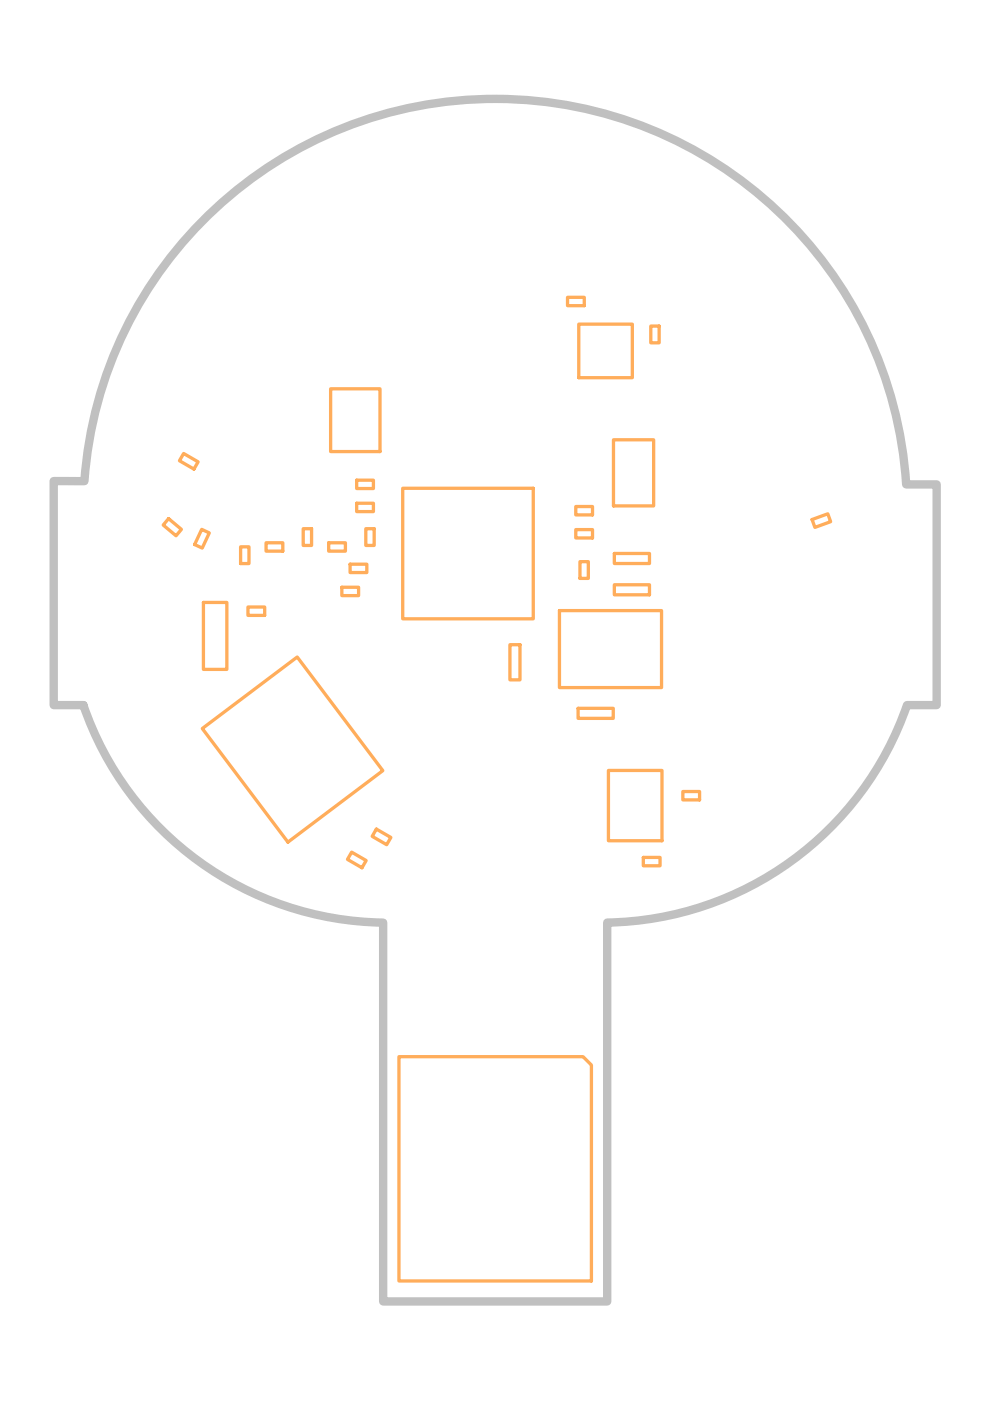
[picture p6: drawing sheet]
<svg xmlns="http://www.w3.org/2000/svg" width="210mm" height="297mm" viewBox="0 0 210 297" stroke-linecap="round" stroke-linejoin="round" font-family="sans-serif">
<path d="M41.8 48a87.3 87.3 0 0 1 93.1-21.8 87.3 87.3 0 0 1 57.2 76.5h6.5v46.8h-6.3a68.5 68.5 0 0 1-63.6 46.1v80.3h-47.5v-80.3a68.3 68.3 0 0 1-63.5-46.1h-6.3v-47.5h6.5a87 87 0 0 1 23.9-54z" fill="none" stroke="#c0c0c0" stroke-width="1.8"/>
<g fill="none" stroke="#ffad5b" stroke-width=".7">
<path d="M120.3 63h3.6v1.8h-3.6zM122.7 68.7h11.4v11.4h-11.4zM138 69.1h1.8v3.6h-1.8zM38.9 96.1l3.1 1.8-.9 1.6-3.1-1.8zM70.1 82.4h10.5v13.3h-10.5zM130.1 93.2h8.5v14.1h-8.5zM35.7 110l2.8 2.2-1.2 1.4-2.7-2.3zM42.8 112.2l1.6 .8-1.5 3.2-1.6-.7zM51 115.9h1.8v3.6h-1.8zM56.4 115.1h3.6v1.8h-3.6zM64.3 112.1h1.8v3.5h-1.8zM69.7 115.1h3.5v1.8h-3.5z"/>
<path d="M74.2 119.6h3.6v1.8h-3.6zM75.6 101.8h3.6v1.8h-3.6zM75.6 106.7h3.6v1.8h-3.6zM77.6 112.1h1.7v3.5h-1.7zM85.4 103.5h27.7v27.7h-27.7zM122.1 107.4h3.5v1.8h-3.5zM122.1 112.3h3.5v1.8h-3.5zM123 119.1h1.7v3.5h-1.7zM130.3 117.3h7.4v2.2h-7.4zM172.2 110.2l3.3-1.3 .6 1.7-3.3 1.2zM43.1 127.7h5v14.2h-5zM52.6 128.7h3.5v1.8h-3.5z"/>
<path d="M72.5 124.5h3.5v1.8h-3.5zM108.1 136.7h2.1v7.4h-2.1zM118.6 129.5h21.7v16.3h-21.7zM130.3 124h7.4v2.1h-7.4zM42.9 154.5l20.1-15.2 18.2 24.1-20.2 15.2zM122.6 150.2h7.4v2.1h-7.4zM79.8 175.8l3.1 1.8-.9 1.5-3.1-1.8zM129 163.4h11.4v14.9h-11.4zM144.8 167.8h3.5v1.8h-3.5zM74.6 180.7l3 1.7-.9 1.6-3-1.8zM136.4 181.8h3.5v1.8h-3.5zM84.6 224h39l1.8 1.8v45.8h-40.8z"/>
</g>
</svg>
